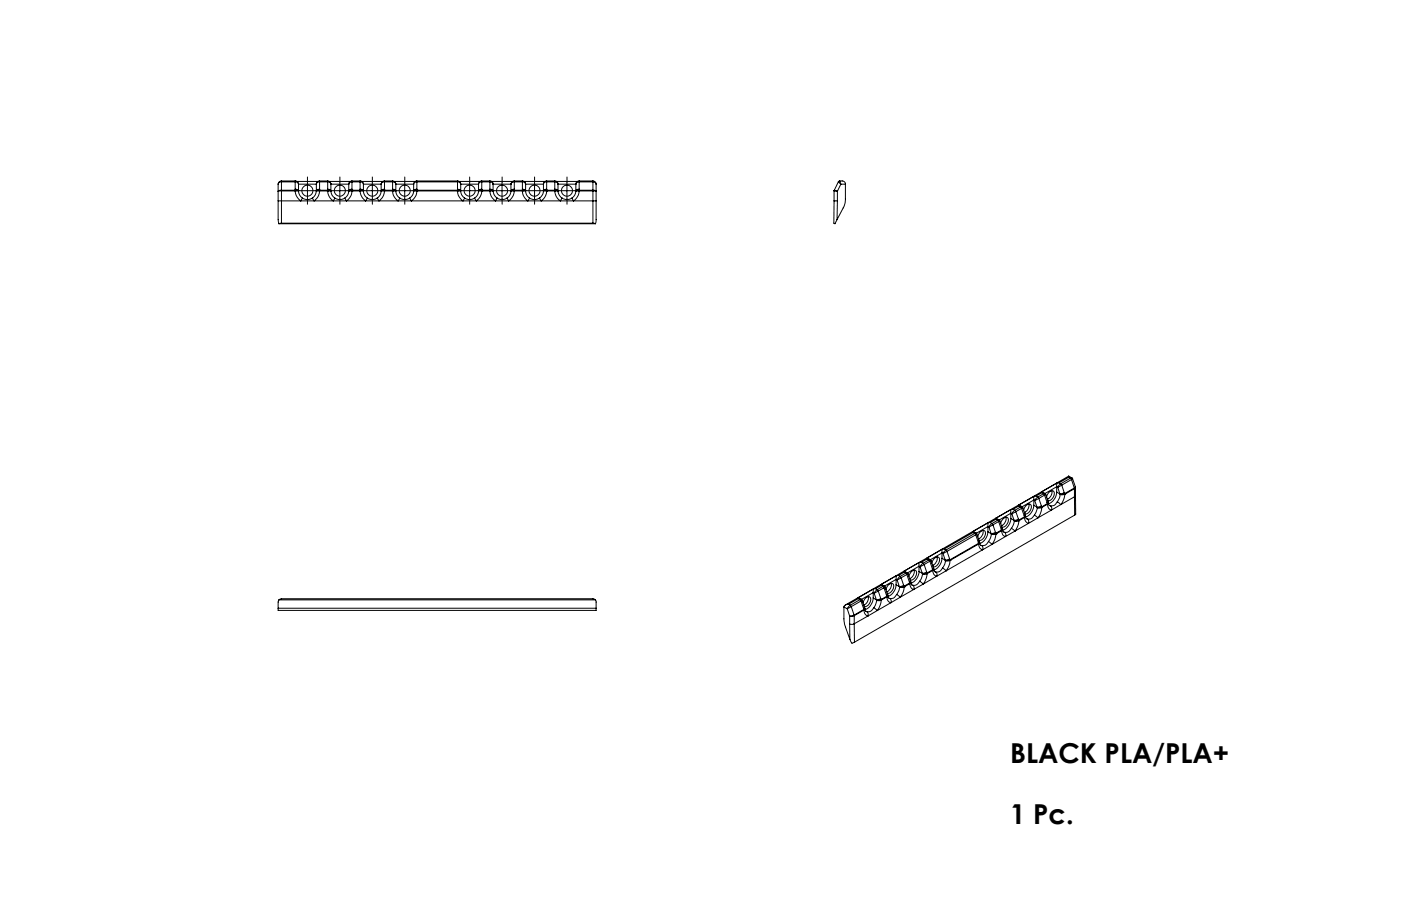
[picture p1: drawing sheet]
<svg xmlns="http://www.w3.org/2000/svg" width="432mm" height="279mm" viewBox="0 0 432 279" stroke-linecap="round" stroke-linejoin="round" font-family="sans-serif">
<defs><g id="words">
<g font-size="8.5">
<text x="311.3" y="235.3">BLACK PLA/PLA+</text>
<text x="311.3" y="254.2">1 Pc.</text>
</g>
</g></defs>
<g fill="none" stroke="#000" stroke-width=".31" stroke-dasharray="15.2 1.3 1.3 1.3">
<path d="M92.3 58.8h-1.7M94.8 56.3v-1.7M97.3 58.8h1.7M102.3 58.8h-1.7M104.8 56.3v-1.7M107.3 58.8h1.7M112.3 58.8h-1.7M114.8 56.3v-1.7M117.3 58.8h1.7M122.3 58.8h-1.7M124.8 56.3v-1.7M127.3 58.8h1.7"/>
<path d="M142.3 58.8h-1.7M144.8 56.3v-1.7M147.3 58.8h1.7M152.3 58.8h-1.7M154.8 56.3v-1.7M157.3 58.8h1.7M162.3 58.8h-1.7M164.8 56.3v-1.7M167.3 58.8h1.7M172.3 58.8h-1.7M174.8 56.3v-1.7M177.3 58.8h1.7"/>
<path d="M94.8 61.3v1.7M104.8 61.3v1.7M114.8 61.3v1.7M124.8 61.3v1.7M144.8 61.3v1.7M154.8 61.3v1.7M164.8 61.3v1.7M174.8 61.3v1.7"/>
</g>
<g fill="none" stroke="#000" stroke-width=".31">
<path d="M85.7 56.8v10.9l.3 1.3M86.7 58.7v.2M86.7 58.7l-1 .3 1-.1M86.7 56.1l-.5 .1-.5 .6M86.7 55.8v.3M86.7 55.8a1.02 1.02 0 0 0-1 1M86.7 56.1v2.6M86.7 58.9v9.9M86.7 58.9h4.3M86.7 58.7h4.3M86.7 56.1h4.3M86.7 55.8h4.3"/>
<path d="M91 58.9a3.9 3.9 0 0 0 1.7 3l.5-.8M91 58.3v.4M91 58.3l.5 .1 .5 .4M91 58.7v.2M91 56.1l.7 .1 .3 .6M91 55.8a.96 .96 0 0 1 1 1M91 55.8v.3M91 56.1v2.2M91 58.9h1M91 58.7l1 .2M91.5 56h6.5M92 58.9a2.65 2.65 0 0 0 1.2 2.2"/>
<path d="M92 58.8v.1M92 56.8v2M92 56.8h5.5M92.3 58.8h4.9M94.8 56.3v5M97.5 58.9a2.65 2.65 0 0 1-1.3 2.2M97.5 58.8v.1M97.5 56.8v2M98.5 58.9h-1M98.5 58.9h2.5M98.5 58.7l-1 .2M98.5 58.7v.2"/>
<path d="M98.5 58.9a3.8 3.8 0 0 1-1.7 3l-.6-.8M98.5 58.3l-.6 .1-.4 .4M98.5 58.3v.4M98.5 58.7h.1M98.5 56.1a.88 .88 0 0 0-1 .7M98.5 55.8v.3M98.5 55.8a.96 .96 0 0 0-1 1M98.5 58.7h2.5M98.5 56.1h2.5M98.5 56.1v2.2M98.5 55.8h2.5M101 58.9h1"/>
<path d="M101 58.9a3.8 3.8 0 0 0 1.7 3l.5-.8M101 58.9h.1M101 58.7l1 .2M101 58.7v.2M101 58.3v.4M101 58.3l.6 .1 .4 .4M101 58.7h.1M101 56.1l.6 .1 .4 .6M101 55.8a.95 .95 0 0 1 1 1M101 55.8v.3M101 56.1v2.2M101.5 56h6.5"/>
<path d="M102 58.9a2.65 2.65 0 0 0 1.2 2.2M102 58.8v.1M102 56.8v2M102 56.8h5.5M102.2 58.8h5M104.7 56.3v5M107.5 58.9a2.65 2.65 0 0 1-1.2 2.2M107.5 58.8v.1M107.5 56.8v2M108.5 58.9a3.8 3.8 0 0 1-1.7 3l-.5-.8M108.5 58.9h-1M108.5 58.9h.1"/>
<path d="M108.5 58.7l-1 .2M108.5 58.7v.2M108.5 58.3l-.7 .2-.3 .3M108.5 58.3v.4M108.5 58.7h.1M108.5 56.1a.88 .88 0 0 0-1 .7M108.5 55.8v.3M108.5 55.8a.96 .96 0 0 0-1 1M108.5 58.9h2.5M108.5 58.7h2.5M108.5 56.1h2.5M108.5 56.1v2.2"/>
<path d="M108.5 55.8h2.5M111 58.7v.1a3.8 3.8 0 0 0 1.7 3.1l.5-.8M111 58.3v.4M111 58.3l.5 .1 .5 .4M111 56.1l.6 .1 .4 .6M111 55.8a1.01 1.01 0 0 1 1 1M111 55.8v.3M111 56.1v2.2M111 58.9h1M111 58.7l1 .2M111 58.7v.2M111.5 56h6.5"/>
<path d="M112 58.9a2.65 2.65 0 0 0 1.2 2.2M112 58.8v.1M112 56.8v2M112 56.8h5.5M112.3 58.8h4.9M114.8 56.3v5M117.5 58.9a2.65 2.65 0 0 1-1.3 2.2M117.5 58.8v.1M117.5 56.8v2M118.5 58.9h-1M118.5 58.9h2.5M118.5 58.7l-1 .2"/>
<path d="M118.5 58.7v.2M118.5 58.7v.1a3.8 3.8 0 0 1-1.7 3.1l-.6-.8M118.5 58.3l-.6 .1-.4 .4M118.5 58.3v.4M118.5 58.7h.1M118.5 56.1l-.6 .1-.4 .6M118.5 55.8v.3M118.5 55.8a1.02 1.02 0 0 0-1 1M118.5 58.7h2.5M118.5 56.1h2.5M118.5 56.1v2.2M118.5 55.8h2.5"/>
<path d="M121 58.9h1M121 58.9a3.8 3.8 0 0 0 1.7 3l.5-.8M121 58.9h.1M121 58.7l1 .2M121 58.7v.2M121 58.3v.4M121 58.3l.7 .2 .3 .3M121 58.7h.1M121 56.1l.6 .1 .4 .6M121 55.8a.95 .95 0 0 1 1 1M121 55.8v.3M121 56.1v2.2"/>
<path d="M121.5 56h6.5M122 58.9a2.65 2.65 0 0 0 1.2 2.2M122 58.8v.1M122 56.8v2M122 56.8h5.5M122.2 58.8h5M124.7 56.3v5M127.5 58.9a2.65 2.65 0 0 1-1.2 2.2M127.5 58.8v.1M127.5 56.8v2M128.5 58.9a3.8 3.8 0 0 1-1.7 3l-.5-.8M128.5 58.9h-1"/>
<path d="M128.5 58.9h.1M128.5 58.7l-1 .2M128.5 58.7v.2M128.5 58.3l-.7 .2-.3 .3M128.5 58.3v.4M128.5 58.7h.1M128.5 56.1a.88 .88 0 0 0-1 .7M128.5 55.8v.3M128.5 55.8a.96 .96 0 0 0-1 1M128.5 58.9h12.5M128.5 58.7h12.5M128.5 56.1h12.5"/>
<path d="M128.5 56.1v2.2M128.5 55.8h12.5M141 58.9h1M141 58.9a3.8 3.8 0 0 0 1.7 3l.5-.8M141 58.9h.1M141 58.7l1 .2M141 58.7v.2M141 58.3v.4M141 58.3l.7 .2 .3 .3M141 58.7h.1M141 56.1l.6 .1 .4 .6M141 55.8a.95 .95 0 0 1 1 1"/>
<path d="M141 55.8v.3M141 56.1v2.2M141.5 56h6.5M142 58.9a2.65 2.65 0 0 0 1.2 2.2M142 58.8v.1M142 56.8v2M142 56.8h5.5M142.2 58.8h5M144.7 56.3v5M147.5 58.9a2.65 2.65 0 0 1-1.2 2.2M147.5 58.8v.1M147.5 56.8v2"/>
<path d="M148.5 58.7l-1 .2M148.5 58.7v.2M148.5 58.9h-1M148.5 58.9a3.8 3.8 0 0 1-1.7 3l-.5-.8M148.5 58.9h.1M148.5 58.3l-.6 .1-.4 .4M148.5 58.3v.4M148.5 58.7h.1M148.5 56.1a.88 .88 0 0 0-1 .7M148.5 55.8v.3M148.5 55.8a.96 .96 0 0 0-1 1M148.5 58.9h2.5"/>
<path d="M148.5 58.7h2.5M148.5 56.1h2.5M148.5 56.1v2.2M148.5 55.8h2.5M151 58.9a3.8 3.8 0 0 0 1.7 3l.5-.8M151 58.7l1 .2M151 58.7v.2M151 58.3v.4M151 58.3l.6 .1 .4 .4M151 58.7h.1M151 56.1l.6 .1 .4 .6M151 55.8a.95 .95 0 0 1 1 1"/>
<path d="M151 55.8v.3M151 56.1v2.2M151 58.9h1M151.5 56h6.5M152 58.8v.1M152 56.8v2M152 56.8h5.5M152 58.9a2.65 2.65 0 0 0 1.2 2.2M152.3 58.8h4.9M154.7 56.3v5M157.5 58.9a2.65 2.65 0 0 1-1.3 2.2M157.5 58.8v.1"/>
<path d="M157.5 56.8v2M158.5 58.7l-1 .2M158.5 58.7v.2M158.5 58.9h-1M158.5 58.9h2.5M158.5 58.7h2.5M158.5 58.9a3.9 3.9 0 0 1-1.7 3l-.6-.8M158.5 58.3l-.6 .1-.4 .4M158.5 58.3v.4M158.5 56.1l-.6 .1-.4 .6M158.5 55.8v.3M158.5 55.8a1.02 1.02 0 0 0-1 1"/>
<path d="M158.5 56.1h2.5M158.5 56.1v2.2M158.5 55.8h2.5M161 58.9h1M161 58.9a3.8 3.8 0 0 0 1.7 3l.5-.8M161 58.9h.1M161 58.7l1 .2M161 58.7v.2M161 58.3v.4M161 58.3l.7 .2 .3 .3M161 58.7h.1M161 56.1l.6 .1 .4 .6"/>
<path d="M161 55.8a.95 .95 0 0 1 1 1M161 55.8v.3M161 56.1v2.2M161.5 56h6.5M162 58.9a2.65 2.65 0 0 0 1.2 2.2M162 58.8v.1M162 56.8v2M162 56.8h5.5M162.2 58.8h5.1M164.7 56.3v5M167.5 58.9a2.81 2.81 0 0 1-1.3 2.2M167.5 58.8v.1"/>
<path d="M167.5 56.8v2M168.5 58.7l-1 .2M168.5 58.7v.2M168.5 58.9h-1M168.5 58.9a3.8 3.8 0 0 1-1.7 3l-.6-.8M168.5 58.9h.1M168.5 58.3l-.6 .1-.4 .4M168.5 58.3v.4M168.5 58.7h.1M168.5 56.1a.88 .88 0 0 0-1 .7M168.5 55.8v.3M168.5 55.8a.96 .96 0 0 0-1 1"/>
<path d="M168.5 58.9h2.5M168.5 58.7h2.5M168.5 56.1h2.5M168.5 56.1v2.2M168.5 55.8h2.5M171 58.7v.1a3.8 3.8 0 0 0 1.7 3.1l.5-.8M171 58.7l1 .2M171 58.7v.2M171 58.3v.4M171 58.3l.6 .1 .4 .4M171 58.7h.1M171 56.1l.6 .1 .4 .6"/>
<path d="M171 55.8a.95 .95 0 0 1 1 1M171 55.8v.3M171 56.1v2.2M171 58.9h1M171.5 56h6.5M172 58.9a2.81 2.81 0 0 0 1.2 2.2M172 58.8v.1M172 56.8v2M172 56.8h5.5M172.2 58.8h5M174.7 56.3v5M177.5 58.9a2.65 2.65 0 0 1-1.3 2.2"/>
<path d="M177.5 58.8v.1M177.5 56.8v2M178.5 58.9h-1M178.5 58.7l-1 .2M178.5 58.7v.2M178.5 58.9h4.2M178.5 58.7h4.2M178.5 58.7v.1a3.7 3.7 0 0 1-1.7 3.1l-.6-.8M178.5 58.3l-.6 .1-.4 .4M178.5 58.3v.4M178.5 56.1l-.6 .1-.4 .6M178.5 55.8v.3"/>
<path d="M178.5 55.8a1.02 1.02 0 0 0-1 1M178.5 56.1v2.2M178.5 56.1h4.2M178.5 55.8h4.2M182.7 58.7l1 .3-1-.1M182.7 58.7v.2M182.7 56.1a.88 .88 0 0 1 1 .7M182.7 55.8v.3M182.7 55.8a.96 .96 0 0 1 1 1M182.7 56.1v2.6M182.7 58.9v9.9M183.7 56.8v11.3l-.2 .9"/>
<path d="M257.1 58.9l1 .1M257.1 58.9v3M257.1 58.7l1 .3M257.1 58.7v.2M258.1 59v2.9M258.4 56.1l.8 .7M258.4 56.1l-1.3 2.6M258.8 55.8l.4 1M258.8 55.8h.8a.96 .96 0 0 1 1 1M258.8 55.8l-.4 .3M259.2 56.8h1.4M259.2 56.8l-1.1 2.2"/>
<path d="M260.6 56.8l-.2 6-2.4 4.9M85.7 61.9h98M86 69h97.5M86.7 68.8l-.7 .2M86.7 68.8h96M93.2 61.1a2.66 2.66 0 0 0 3 0M103.2 61.1a2.72 2.72 0 0 0 3.1 0M113.2 61.1a2.66 2.66 0 0 0 3 0M123.2 61.1a2.72 2.72 0 0 0 3.1 0M143.2 61.1a2.72 2.72 0 0 0 3.1 0M153.2 61.1a2.66 2.66 0 0 0 3 0M163.2 61.1a2.67 2.67 0 0 0 3 0"/>
<path d="M173.2 61.1a2.66 2.66 0 0 0 3 0M182.7 68.8l.8 .2M257.1 61.9l-.1 6.9 .4 .2 .6-1.3M257.1 61.9h1M257.1 61.9h.1M258.1 61.9l-.1 5.8M307 159.8v.3M307 159.8l.9 .5M310 159.5a2.38 2.38 0 0 1-1.4 2.6M311.5 157.2v1.1M311.5 159.9a3.9 3.9 0 0 1-2.5 3.6M311.5 157.2l-4.5 2.6"/>
<path d="M311.5 158.3v1.6M311.5 159.9l1.1 .6M311.5 158.3l.4 .2M311.5 158.3l-3.6 2.1M311.9 158.5l.7 2M312.2 157.1l-.7 .1M312.2 157.1l.6 .3M312.8 157.4l-.9 1.1M312.8 157.4l.3 .4M313.1 157.8l-1.2 .7M313.1 157.8l.8 2.3M314 155.8v.2"/>
<path d="M314 155.8l1 .4M314 156l-1.8 1.1M314 156l.5 .4M314.5 156.4l.4 .4M314.5 156.4l-1.7 1M314.9 156.8l.3-.3 .8 2.3M314.9 156.8l-1.8 1M314.9 156.8l.8 2.3M315 156.2l.2 .4M315 156.2l-.5 .2M315.5 157.4a1.98 1.98 0 0 1 2-1.9 1.98 1.98 0 0 1-1.6 3M315.7 159.1l.1 .2"/>
<path d="M315.8 159.4v.2M315.8 159.3v.3M315.8 159.3v.1M315.8 159.4l-1.8 1M315.8 159.6a1.66 1.66 0 0 0 1.2 1.8M315.8 159.6h.1M315.8 159.6l-1.8 1M316 158.8l.1 .4-.3 .4M316 158.8l-.3 .3M316 159l-.2 .3M316.1 159.1l.1 .7 .5 .3M317.1 155.4a2.39 2.39 0 0 1-1.4 2.6"/>
<path d="M318.6 153.1v1.1M318.6 155.8a4 4 0 0 1-2.5 3.6M318.6 153.1l-4.6 2.7M318.6 154.2v1.6M318.6 155.8l1 .6M318.6 154.2l.3 .2M318.6 154.2l-3.6 2.1M318.8 158.9a1.86 1.86 0 0 1-2.1 1.2M318.8 158.9l1.1 .8M318.9 154.4l.7 2M319.3 153l-.7 .1M319.3 153l.6 .3"/>
<path d="M319.6 156.4l.1 .2M319.7 156.6l-.4 1.4-.5 .9M319.9 153.3l-1 1.1M319.9 153.3l.3 .4M319.9 159.7l-2.9 1.7M320.2 153.7l-1.3 .7M320.2 153.7l.8 2.3M321 156l-1.4 .4M321 156l.1 .3M321.1 156.3h.1M321.1 156.5l-1.4 .1M321.1 156.3l-1.4 .3"/>
<path d="M321.1 156.3v.2M321.1 151.7v.2M321.1 156.5a6.3 6.3 0 0 1-1.2 3.2M321.1 151.7l1 .5M321.1 151.9l-1.8 1.1M321.1 156.5h.1M321.1 151.9l.5 .4M321.6 152.3l.3 .4M321.6 152.3l-1.7 1M321.9 152.7l-1.7 1M321.9 152.7l.8 2.3M322.1 152.2l.2 .3"/>
<path d="M322.1 152.2l-.5 .1M322.3 152.5l-.4 .2M322.3 152.5l.7 2.2M322.6 153.3a1.69 1.69 0 0 1 2.2-1.7 2.09 2.09 0 0 1-1.9 2.8M322.7 155l.1 .3M322.8 155.3h.1M322.8 155.3l.1 .2M322.8 155.3l-1.7 1M322.9 155.5a1.66 1.66 0 0 0 1.2 1.8M322.9 155.5h.1M322.9 155.5l-1.8 1M323 154.7l.1 .2"/>
<path d="M323 154.7l-.3 .3M323.1 154.9l-.2 .6M323.1 154.9l-.3 .4M323.1 155a.78 .78 0 0 0 .6 1M323.7 156a1.01 1.01 0 0 1 .4 1.3M324.1 157.3l-4.2 2.4M324.2 151.3a2.36 2.36 0 0 1-1.4 2.7M325.7 149v1.1M325.7 151.8a4.2 4.2 0 0 1-2.5 3.6M325.7 149l-4.6 2.7M325.7 150.1v1.7M325.7 151.8l1 .5"/>
<path d="M325.7 150.1l.3 .2M325.7 150.1l-3.6 2.1M325.9 154.8a1.82 1.82 0 0 1-2.2 1.2M325.9 154.8l1.1 .8M326 150.3l.7 2M326.4 148.9l-.7 .1M326.4 148.9l.5 .3M326.7 152.3v.2M326.7 152.5l-.2 1.1-.6 1.2M326.9 149.2l-.9 1.1M326.9 149.2l.3 .4M327 155.6l-2.9 1.7"/>
<path d="M327.2 149.6l-1.2 .7M327.2 149.6l.8 2.3M328 151.9l-1.3 .4M328 151.9l.1 .3M328.1 152.2h.1M328.1 152.2l-1.4 .3M328.1 152.2l.1 .2M328.2 152.4l-1.5 .1M328.2 152.4h.1M328.2 152.4a5.3 5.3 0 0 1-1.2 3.2M329.4 146.8v.4M329.4 146.8l-68.9 39.8"/>
<path d="M329.4 146.8l1 .6M329.4 147.2l-3 1.7M329.4 147.2l.5 .3M329.9 147.5l.3 .4M329.9 147.5l-3 1.7M330.2 147.9l-3 1.7M330.2 147.9l.9 2.6M330.4 147.4l.2 .3M330.4 147.4l-.5 .1M330.6 147.7l-.4 .2M330.6 147.7l.8 2.4M331.1 150.5l.1 .2"/>
<path d="M331.1 150.5l-3 1.7M331.2 150.7l-3 1.7M331.2 153.2l-4.2 2.4M331.2 153.2v5.7M331.2 150.7v2.5M331.2 158.9l-67.9 39.1M331.4 150.1l.1 .2M331.4 150.1l-.3 .4M331.5 152.8v5.8l-.3 .3M331.5 150.3l-.3 .4M331.5 152.8l-.3 .4M331.5 150.3v2.5"/>
<path d="M274.7 179.9a2.36 2.36 0 0 1-1.4 2.6M276.2 177.6v1.1M276.2 177.6l-4.6 2.6M276.2 178.7v1.6M276.2 178.7l.3 .2M276.2 178.7l-3.6 2.1M276.5 178.9l.7 2M276.9 177.5l-.7 .1M276.9 177.5l.5 .3M277.4 177.8l-.9 1.1M277.4 177.8l.3 .4M277.7 178.2l-1.2 .7"/>
<path d="M277.7 178.2l.8 2.3M278.7 176.1v.4M278.7 176.1l.9 .6M278.7 176.5l-1.8 1M278.7 176.5l.5 .2M279.2 176.7l.3 .5M279.2 176.7l-1.8 1.1M279.5 177.2l-1.8 1M279.5 177.2l.8 2.3M279.6 176.7l.3 .3M279.6 176.7h-.4M279.9 177l-.4 .2"/>
<path d="M279.9 177l.7 2.1M280.1 177.8a1.71 1.71 0 0 1 2.2-1.8 2.05 2.05 0 0 1-1.8 2.9M280.3 179.5l.1 .3M280.4 179.8v.2M280.4 179.8l-1.8 1M280.4 179.8h.1M280.4 180a1.67 1.67 0 0 0 1.2 1.8M280.4 179.8l.1 .2M280.4 180l-1.7 1M280.5 180h-.1M280.6 179.1l.1 .3M280.6 179.1l-.3 .4"/>
<path d="M280.7 179.4v.2a.73 .73 0 0 0 .6 .9M280.7 179.4l-.3 .4M280.7 179.6l-.2 .4M281.7 175.8a2.46 2.46 0 0 1-1.3 2.7M283.2 173.5v1.1M283.2 176.2a3.9 3.9 0 0 1-2.5 3.6M283.2 173.5l-4.5 2.6M283.2 174.6v1.6M283.2 176.2l1.1 .6M283.2 174.6l.4 .2M283.2 174.6l-3.6 2.1M283.5 179.2a1.88 1.88 0 0 1-2.2 1.3"/>
<path d="M283.5 179.2l1.1 .9M283.6 174.8l.7 2M284 173.4l-.8 .1M284 173.4l.5 .3M284.3 176.8v.2M284.3 177l-.3 1.4-.5 .8M284.5 173.7l-.9 1.1M284.5 173.7l.3 .4M284.8 174.1l-1.2 .7M284.8 174.1l.8 2.3M285.6 176.4l-1.3 .4M285.6 176.4l.1 .3"/>
<path d="M285.7 176.7l-1.4 .3M285.7 176.7v.2M285.7 176.7h.1M285.7 176.9l-1.4 .1M285.7 176.7l.1 .2M285.7 176.9h.1M285.8 172.1v.3M285.8 176.9a6.3 6.3 0 0 1-1.2 3.2M285.8 172.1l.9 .5M285.8 172.4l-1.8 1M285.8 172.4l.5 .3M286.3 172.7l.3 .4"/>
<path d="M286.3 172.7l-1.8 1M286.6 173.1l-1.8 1M286.6 173.1l.8 2.3M286.7 172.6l.2 .3M286.7 172.6l-.4 .1M286.9 172.9l-.3 .2M286.9 172.9l.8 2.2M287.2 173.7a1.98 1.98 0 0 1 2-1.9 1.96 1.96 0 0 1-1.6 3M287.4 175.4l.1 .3M287.5 175.7h.1M287.5 175.7v.2M287.5 175.7l-1.8 1"/>
<path d="M287.5 175.9a1.59 1.59 0 0 0 1.2 1.8M287.5 175.9h.1M287.5 175.9l-1.7 1M287.7 175.1l.1 .2M287.7 175.1l-.3 .3M287.8 175.3l-.3 .6M287.8 175.3l-.3 .4M287.8 175.5a.72 .72 0 0 0 .6 .9M288.4 176.4a1.05 1.05 0 0 1 .3 1.3M288.7 177.7l-4.1 2.4M288.8 171.7a2.38 2.38 0 0 1-1.4 2.7M290.3 169.4v1.1"/>
<path d="M290.3 172.2a4 4 0 0 1-2.5 3.6M290.3 169.4l-4.5 2.7M290.3 170.5v1.7M290.3 172.2l1 .6M290.3 170.5l.4 .2M290.3 170.5l-3.6 2.1M290.5 175.2a1.82 1.82 0 0 1-2.1 1.2M290.5 175.2l1.1 .8M290.7 170.7l.6 2.1M291 169.3l-.7 .1M291 169.3l.6 .3M291.3 172.8l.1 .1"/>
<path d="M291.4 172.9l-.3 1.2-.6 1.1M291.6 169.6l-.9 1.1M291.6 169.6l.3 .4M291.6 176l-2.9 1.7M291.9 170l-1.2 .7M291.9 170l.8 2.3M292.7 172.3l-1.4 .5M292.7 172.3l.1 .3M292.8 172.6h.1M292.8 172.6l-1.4 .3M292.8 172.6v.2M292.8 172.8l-1.4 .1"/>
<path d="M292.8 172.8h.1M292.8 172.8a5.5 5.5 0 0 1-1.2 3.2M299.9 163.9v.3M299.9 163.9l.9 .5M299.9 164.2l-8.9 5.1M299.9 164.2l.5 .3M300.4 164.5l.3 .4M300.4 164.5l-8.8 5.1M300.7 164.9l-8.8 5.1M300.7 164.9l.8 2.4M300.8 164.4l.3 .3M300.8 164.4l-.4 .1"/>
<path d="M301.1 164.7l-.4 .2M301.1 164.7l.7 2.2M301.3 165.5a1.72 1.72 0 0 1 2.3-1.7 2.09 2.09 0 0 1-1.9 2.8M301.5 167.3l.1 .2M301.6 167.5h.1M301.6 167.5l.1 .2M301.6 167.5l-8.8 5.1M301.7 167.7a1.59 1.59 0 0 0 1.2 1.8 1.01 1.01 0 0 0-.4-1.3M301.7 167.7l-8.9 5.1M301.7 167.7h.1M301.8 166.9l.1 .2M301.8 166.9l-.3 .4"/>
<path d="M301.9 167.1l-.2 .6M301.9 167.1l-.3 .4M301.9 167.3l.1 .6 .5 .3M303 163.6a2.42 2.42 0 0 1-1.4 2.6M304.5 161.3v1.1M304.5 164a4.2 4.2 0 0 1-2.5 3.6M304.5 161.3l-4.6 2.6M304.5 162.4v1.6M304.5 164l1 .6M304.5 162.4l.3 .2M304.5 162.4l-3.6 2.1M304.7 167a1.82 1.82 0 0 1-2.2 1.2"/>
<path d="M304.7 167l1.1 .9M304.8 162.6l.7 2M305.2 161.1l-.7 .2M305.2 161.1l.5 .4M305.5 164.6v.1M305.5 164.7l-.2 1.2-.6 1.1M305.7 161.5l-.9 1.1M305.7 161.5l.3 .4M305.8 167.9l-14.2 8.1M306 161.9l-1.2 .7M306 161.9l.8 2.3M306.8 164.2l-1.3 .4"/>
<path d="M306.8 164.2l.1 .3M306.9 164.5h.1M306.9 164.5l-1.4 .2M306.9 164.5l.1 .2M307 164.7l-.6 .2-.9-.2M307 164.7h.1M307 164.7a5.5 5.5 0 0 1-1.2 3.2M307 160.1l-1.8 1M307 160.1l.5 .3M307.5 160.4l.3 .4M307.5 160.4l-1.8 1.1M307.8 160.8l-1.8 1.1"/>
<path d="M307.8 160.8l.8 2.4M307.9 160.3l.3 .3M307.9 160.3l-.4 .1M308.2 160.6l-.4 .2M308.2 160.6l.7 2.2M308.4 161.4a1.69 1.69 0 0 1 2.2-1.7 2.09 2.09 0 0 1-1.8 2.8M308.6 163.2l.1 .2M308.7 163.4h.1M308.7 163.4v.3M308.7 163.4l-1.8 1.1M308.7 163.7a1.59 1.59 0 0 0 1.2 1.8M308.7 163.7h.1"/>
<path d="M308.7 163.7l-1.7 1M308.9 162.8l.1 .3M308.9 162.8l-.3 .4M309 163v.2M309 163l-.3 .4M309 163.2a.73 .73 0 0 0 .6 .9M309 163.2l-.3 .5M309.6 164.1a1.05 1.05 0 0 1 .3 1.4M309.9 165.5l-4.1 2.4M311.7 162.9a1.82 1.82 0 0 1-2.1 1.2M311.7 162.9l1.1 .9M312.6 160.5v.2"/>
<path d="M312.6 160.7l-.3 1.1-.6 1.1M312.8 163.8l-2.9 1.7M313.9 160.1l-1.3 .4M313.9 160.1l.1 .3M314 160.4l-1.4 .3M314 160.4v.2M314 160.4h.1M314 160.6l-1.4 .1M314 160.6h.1M314 160.6a5.5 5.5 0 0 1-1.2 3.2M316.7 160.1a1.15 1.15 0 0 1 .3 1.3M317 161.4l-4.2 2.4"/>
<path d="M85.7 187.6v.6h98v-.6M85.7 187.6h98M86 185l-.3 .7v1.9M86 185l.7-.4h96l.8 .4M86 185h97.5M183.5 185l.2 .5v2.1M260.1 187.2l.2 5.2 1.6 4.8M260.1 187.2l1 .5M261.1 187.7l.8 2.3M261.5 186.3a1.26 1.26 0 0 0-1.4 .9M261.5 186.3l.5 .4M261.9 190v2.4"/>
<path d="M261.9 192.4v4.8M261.9 197.2l.7 1.2 .7-.4M262 186.7l-.9 1M262 186.7l.4 .4M262.4 187.1l-1.3 .6M262.4 187.1l.8 2.6M263.2 189.7l-1.3 .3M263.2 189.7l.1 .2M263.3 189.9l-.7 .2-.7-.1M263.3 192.4l-.5 .1-.9-.1M263.3 189.9v2.5M263.3 192.4v5.6"/>
<path d="M264.5 184.3v.3M264.5 184.3l1 .5M264.5 184.6l-3 1.7M264.5 184.6l.5 .3M265 184.9l.4 .4M265 184.9l-3 1.8M265.4 185.3l.3-.2 .8 2.2M265.4 185.3l-3 1.8M265.4 185.3l.8 2.3M265.5 184.8l.2 .3M265.5 184.8l-.5 .1M266 185.9a1.98 1.98 0 0 1 2-1.8 2.01 2.01 0 0 1-1.6 2.9"/>
<path d="M266.2 187.6l.1 .3M266.2 188l.1 .1M266.2 188l-3 1.7M266.3 188.1a1.73 1.73 0 0 0 1.2 1.9M266.3 187.9v.2M266.3 187.9l-.1 .1M266.3 188.1l-3 1.8M266.3 188.1h.1M266.5 187.3l.1 .3M266.5 187.3l-.3 .3M266.5 187.5l.1 .2M266.5 187.5l-.2 .4"/>
<path d="M266.6 187.7l-.3 .4M266.6 187.7l.1 .7 .5 .2M267.2 188.6a1.15 1.15 0 0 1 .3 1.4M267.5 190l-4.2 2.4M267.6 184a2.41 2.41 0 0 1-1.4 2.6M269.1 181.7v1.1M269.1 184.4a4 4 0 0 1-2.5 3.6M269.1 181.7l-4.6 2.6M269.1 182.8v1.6M269.1 184.4l1 .6M269.1 182.8l.3 .2M269.1 182.8l-3.6 2.1"/>
<path d="M269.3 187.4a1.84 1.84 0 0 1-2.1 1.2M269.3 187.4l1.1 .9M269.4 183l.7 2M269.8 181.5l-.7 .2M269.8 181.5l.6 .4M270.1 185l.1 .1M270.2 185.1l-.4 1.5-.5 .8M270.4 181.9l-1 1.1M270.4 181.9l.3 .4M270.4 188.3l-2.9 1.7M270.7 182.3l-1.3 .7M270.7 182.3l.8 2.3"/>
<path d="M271.5 184.6l-1.4 .4M271.5 184.6l.1 .3M271.6 184.9h.1M271.6 185.1h-1.4M271.6 184.9l-1.4 .2M271.6 184.9v.2M271.6 180.2v.3M271.6 185.1a6.3 6.3 0 0 1-1.2 3.2M271.6 180.2l1 .6M271.6 180.5l-1.8 1M271.6 185.1h.1M271.6 180.5l.5 .3"/>
<path d="M272.1 180.8l.4 .5M272.1 180.8l-1.7 1.1M272.5 181.3l-1.8 1M272.5 181.3l.7 2.3M272.6 180.8l.2 .2M272.6 180.8h-.5M272.8 181l-.3 .3M272.8 181l.7 2.2M273.1 181.9a1.69 1.69 0 0 1 2.2-1.8 2.09 2.09 0 0 1-1.9 2.9M273.2 183.6l.1 .3M273.3 183.9h.1M273.3 183.9l.1 .1"/>
<path d="M273.3 183.9l-1.7 1M273.4 184a1.66 1.66 0 0 0 1.2 1.9M273.4 184h.1M273.4 184l-1.8 1.1M273.5 183.2l.1 .3M273.5 183.2l-.3 .4M273.6 183.4l-.2 .6M273.6 183.4l-.3 .5M273.6 183.6a.78 .78 0 0 0 .6 1M274.2 184.6a1.01 1.01 0 0 1 .4 1.3M274.6 185.9l-4.2 2.4M276.2 180.3a4.2 4.2 0 0 1-2.5 3.6"/>
<path d="M276.2 180.3l1 .6M276.4 183.3a1.82 1.82 0 0 1-2.2 1.3M276.4 183.3l1.1 .9M277.2 180.9v.1M277.2 181l-.2 1.2-.6 1.1M277.5 184.2l-2.9 1.7M278.5 180.5l-1.3 .4M278.5 180.5l.1 .3M278.6 180.8h.1M278.6 180.8l-1.4 .2M278.6 180.8l.1 .2M278.7 181h-1.5"/>
<path d="M278.7 181h.1M278.7 181a5.3 5.3 0 0 1-1.2 3.2M281.3 180.5a1.05 1.05 0 0 1 .3 1.3M281.6 181.8l-4.1 2.4M284.6 180.1l-3 1.7"/>
<circle cx="94.8" cy="58.8" r="1.69"/>
<circle cx="104.7" cy="58.8" r="1.69"/>
<circle cx="114.7" cy="58.8" r="1.7"/>
<circle cx="124.7" cy="58.8" r="1.69"/>
<circle cx="144.7" cy="58.8" r="1.69"/>
<circle cx="154.7" cy="58.8" r="1.7"/>
<circle cx="164.7" cy="58.8" r="1.69"/>
<circle cx="174.8" cy="58.8" r="1.7"/>
</g>
<use href="#words"/>
</svg>
